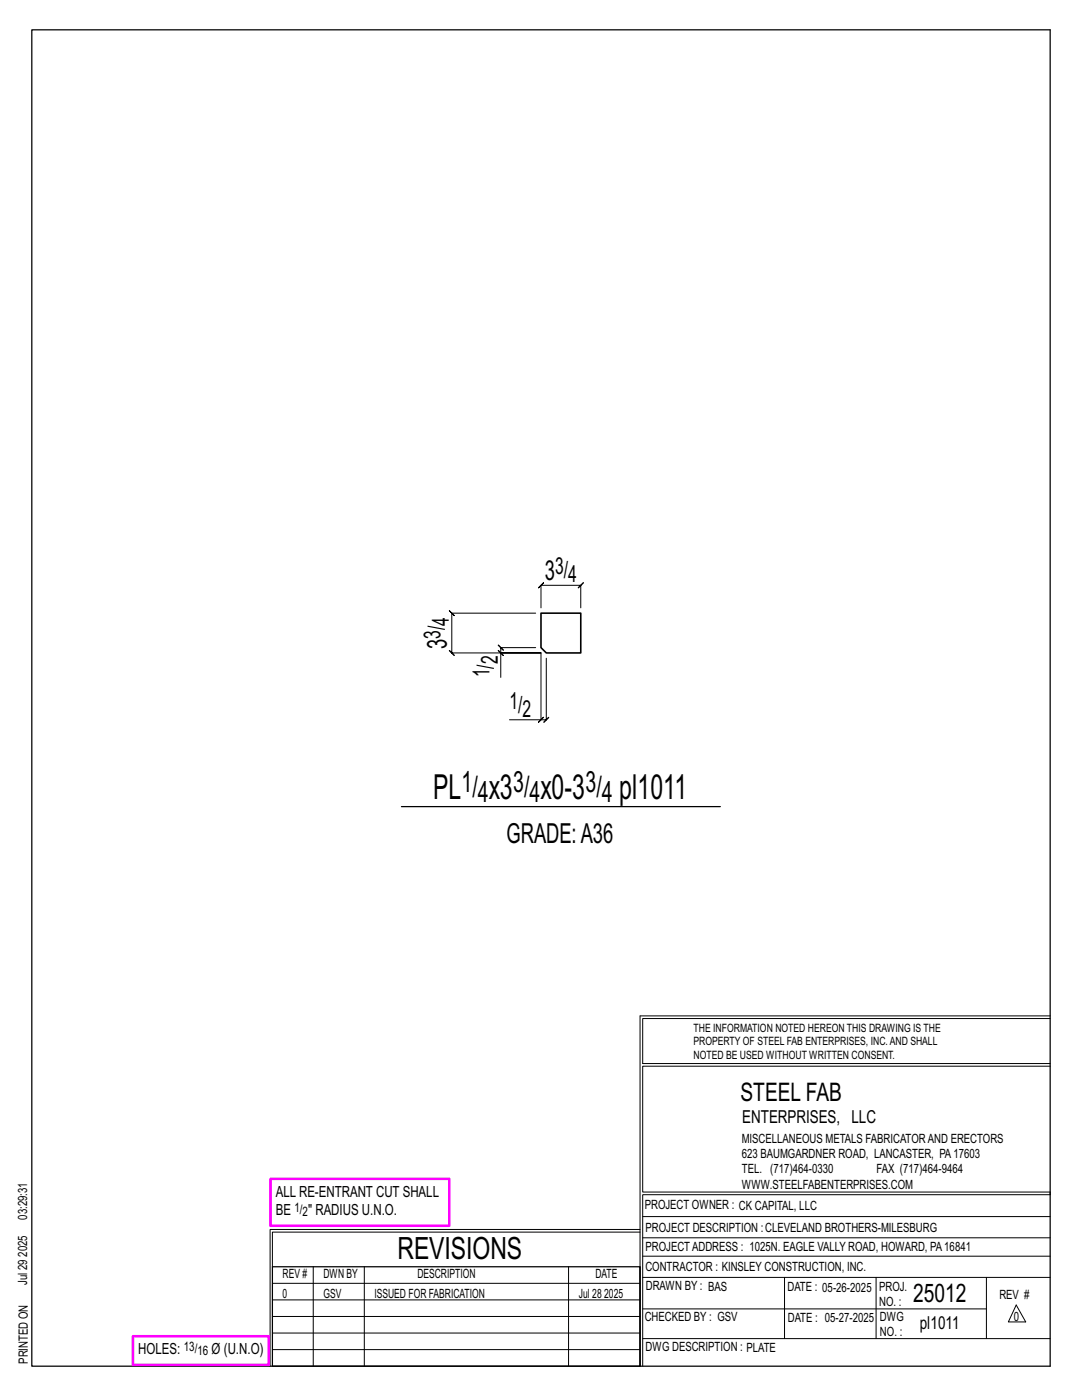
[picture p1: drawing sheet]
<svg xmlns="http://www.w3.org/2000/svg" width="216mm" height="279mm" viewBox="0 0 216 279" stroke-linecap="round" stroke-linejoin="round" font-family="sans-serif">
<defs><g id="words">
<g font-size="6.9">
<text x="86.5" y="159.5">PL</text>
<text x="97.5" y="159.5">x3</text>
<text x="107.8" y="159.5">x0-3</text>
<text x="123.5" y="159.5">pl1011</text>
</g>
<text font-size="6.1" x="79.3" y="251.3">REVISIONS</text>
<g font-size="5.9">
<text x="92.1" y="158">1/</text>
<text x="95.4" y="160">4</text>
<text x="102.4" y="158">3/</text>
<text x="105.7" y="160">4</text>
<text x="116.8" y="158">3/</text>
<text x="120.1" y="160">4</text>
</g>
<g font-size="5.5">
<text x="108.7" y="115.8">3</text>
<text x="89.2" y="129.5" transform="rotate(-90 89.2 129.5)">3</text>
<text x="101.1" y="168.2">GRADE:A36</text>
</g>
<g font-size="5.1">
<text x="147.8" y="219.8">STEEL FAB</text>
<text x="182.2" y="259.9">25012</text>
</g>
<g font-size="4.7">
<text x="110.8" y="114.6">3/</text>
<text x="113.4" y="116.2">4</text>
<text x="89.6" y="124.9" transform="rotate(-90 89.6 124.9)">4</text>
<text x="87.9" y="127.5" transform="rotate(-90 87.9 127.5)">3/</text>
<text x="97.7" y="135.2" transform="rotate(-90 97.7 135.2)">1/</text>
<text x="99.3" y="132.6" transform="rotate(-90 99.3 132.6)">2</text>
<text x="101.7" y="141.4">1/</text>
<text x="104.3" y="143.1">2</text>
</g>
<g font-size="3.6">
<text x="148.1" y="224.1">ENTERPRISES, LLC</text>
<text x="183.5" y="265.2">pl1011</text>
</g>
<g font-size="3.1">
<text x="55" y="238.9">ALL RE-ENTRANT CUT SHALL</text>
<text x="55" y="242.5">BE</text>
<text x="61.5" y="242.5">&quot; RADIUS U.N.O.</text>
<text x="27.6" y="270.2">HOLES:</text>
<text x="42.2" y="270.2">Ø (U.N.O)</text>
</g>
<g font-size="2.6">
<text x="58.8" y="241.8">1/</text>
<text x="60.4" y="242.7">2</text>
<text x="36.7" y="269.6">13/</text>
<text x="39.4" y="270.5">16</text>
</g>
<g font-size="2.5">
<text x="148" y="231.2">623 BAUMGARDNER ROAD, LANCASTER, PA17603</text>
<text x="148" y="228.1">MISCELLANEOUS METALS FABRICATORAND ERECTORS</text>
<text x="148" y="237.2">WWW.STEELFABENTERPRISES.COM</text>
<text x="148" y="234.2">TEL. (717)464-0330</text>
<text x="174.9" y="234.2">FAX (717)464-9464</text>
<text x="5.4" y="243.4" transform="rotate(-90 5.4 243.4)">03:29:31</text>
<text x="128.7" y="241.3">PROJECT OWNER : CK CAPITAL, LLC</text>
<text x="128.8" y="246">PROJECT DESCRIPTION :CLEVELAND BROTHERS-MILESBURG</text>
<text x="5.4" y="250.8" transform="rotate(-90 5.4 250.8)">2025</text>
<text x="128.8" y="249.7">PROJECTADDRESS : 1025N. EAGLE VALLY ROAD, HOWARD, PA16841</text>
<text x="5.4" y="256.5" transform="rotate(-90 5.4 256.5)">Jul 29</text>
<text x="56.4" y="255">REV #</text>
<text x="64.5" y="255">DWN BY</text>
<text x="83.3" y="255">DESCRIPTION</text>
<text x="118.8" y="255">DATE</text>
<text x="128.8" y="253.7">CONTRACTOR : KINSLEY CONSTRUCTION, INC.</text>
<text x="128.9" y="257.5">DRAWN BY : BAS</text>
<text x="157.1" y="257.6">DATE : 05-26-2025</text>
<text x="175.4" y="257.7">PROJ.</text>
<text x="56.4" y="259">0</text>
<text x="64.5" y="259">GSV</text>
<text x="74.7" y="259">ISSUED FOR FABRICATION</text>
<text x="115.5" y="259">Jul 28</text>
<text x="120.6" y="259">2025</text>
<text x="128.6" y="263.7">CHECKED BY : GSV</text>
<text x="157.2" y="263.7">DATE : 05-27-2025</text>
<text x="175.4" y="260.7">NO. :</text>
<text x="175.6" y="263.7">DWG</text>
<text x="199.4" y="259.2">REV #</text>
<text x="202.3" y="263.7">0</text>
<text x="128.8" y="269.7">DWG DESCRIPTION : PLATE</text>
<text x="175.6" y="266.7">NO. :</text>
<text x="5.5" y="272.2" transform="rotate(-90 5.5 272.2)">PRINTED ON</text>
</g>
<g font-size="2.3">
<text x="138.4" y="208.6">PROPERTY OF STEEL FAB ENTERPRISES, INC.AND SHALL</text>
<text x="138.4" y="205.9">THE INFORMATION NOTED HEREON THIS DRAWING IS THE</text>
<text x="138.4" y="211.3">NOTED BE USED WITHOUT WRITTEN CONSENT.</text>
</g>
</g></defs>
<g fill="none" stroke="#000" stroke-width=".2">
<path d="M99.4 129.8l1 1zM106.9 122.4h-16.8l-.5-.5 1 1-.5-.5v7.9l-.5-.5 1 1-.5-.5h17.8h-8v4.9M106.9 129.2h-7l-.5-.5 1 1-.5-.5v1.1M107.9 121.3v-4.5l-.5 .5 1-1-.5 .5h8l-.5 .5 1-1-.5 .5v4.5M107.9 130.3v13.3h-6.2M109 131.4v12.2l.5-.5-1 1 .5-.5h-1.1M107.9 143.6l.5-.5-1 1zM127.7 202.7v70M127.7 202.7h81.8M209.5 203.3h-81.3v9h81.3M209.5 212.8h-81.3v25.1h81.3v.5h-81.3v34.3M54.4 259.4h73.3"/>
<path d="M54.4 256.1h73.3M62.5 252.8v19.9M72.7 252.8v19.9M113.4 252.8v19.9M127.7 245.4h-73.8v27.3M127.7 245.9h-73.3v6.9M128.2 242.8h81.3M128.2 254.9h81.3M128.2 250.7h81.3M128.2 247h81.3M156.5 254.9v12.2M174.8 254.9v12.2"/>
<path d="M196.8 254.9v12.2M54.4 269.3h73.3M54.4 266h73.3M54.4 262.7h73.3M128.2 261.2h68.6M128.2 267.1h81.3M202.8 260.4l1.9 3.4h-3.5z"/>
</g>
<path d="M6.3 6h203.2v266.7h-203.2zM80.1 161h63.6M54.4 252.8h73.3v19.9h-73.3z" fill="none" stroke="#000" stroke-width=".25"/>
<path d="M54 235.3h35.6v9.3h-35.6zM26.5 266.7h27.1v5.7h-27.1z" fill="none" stroke="#f0f" stroke-width=".5"/>
<path d="M107.9 122.4h8v7.9h-6.9l-1.1-1.1z" fill="none" stroke="#000" stroke-width=".32"/>
<use href="#words"/>
</svg>
